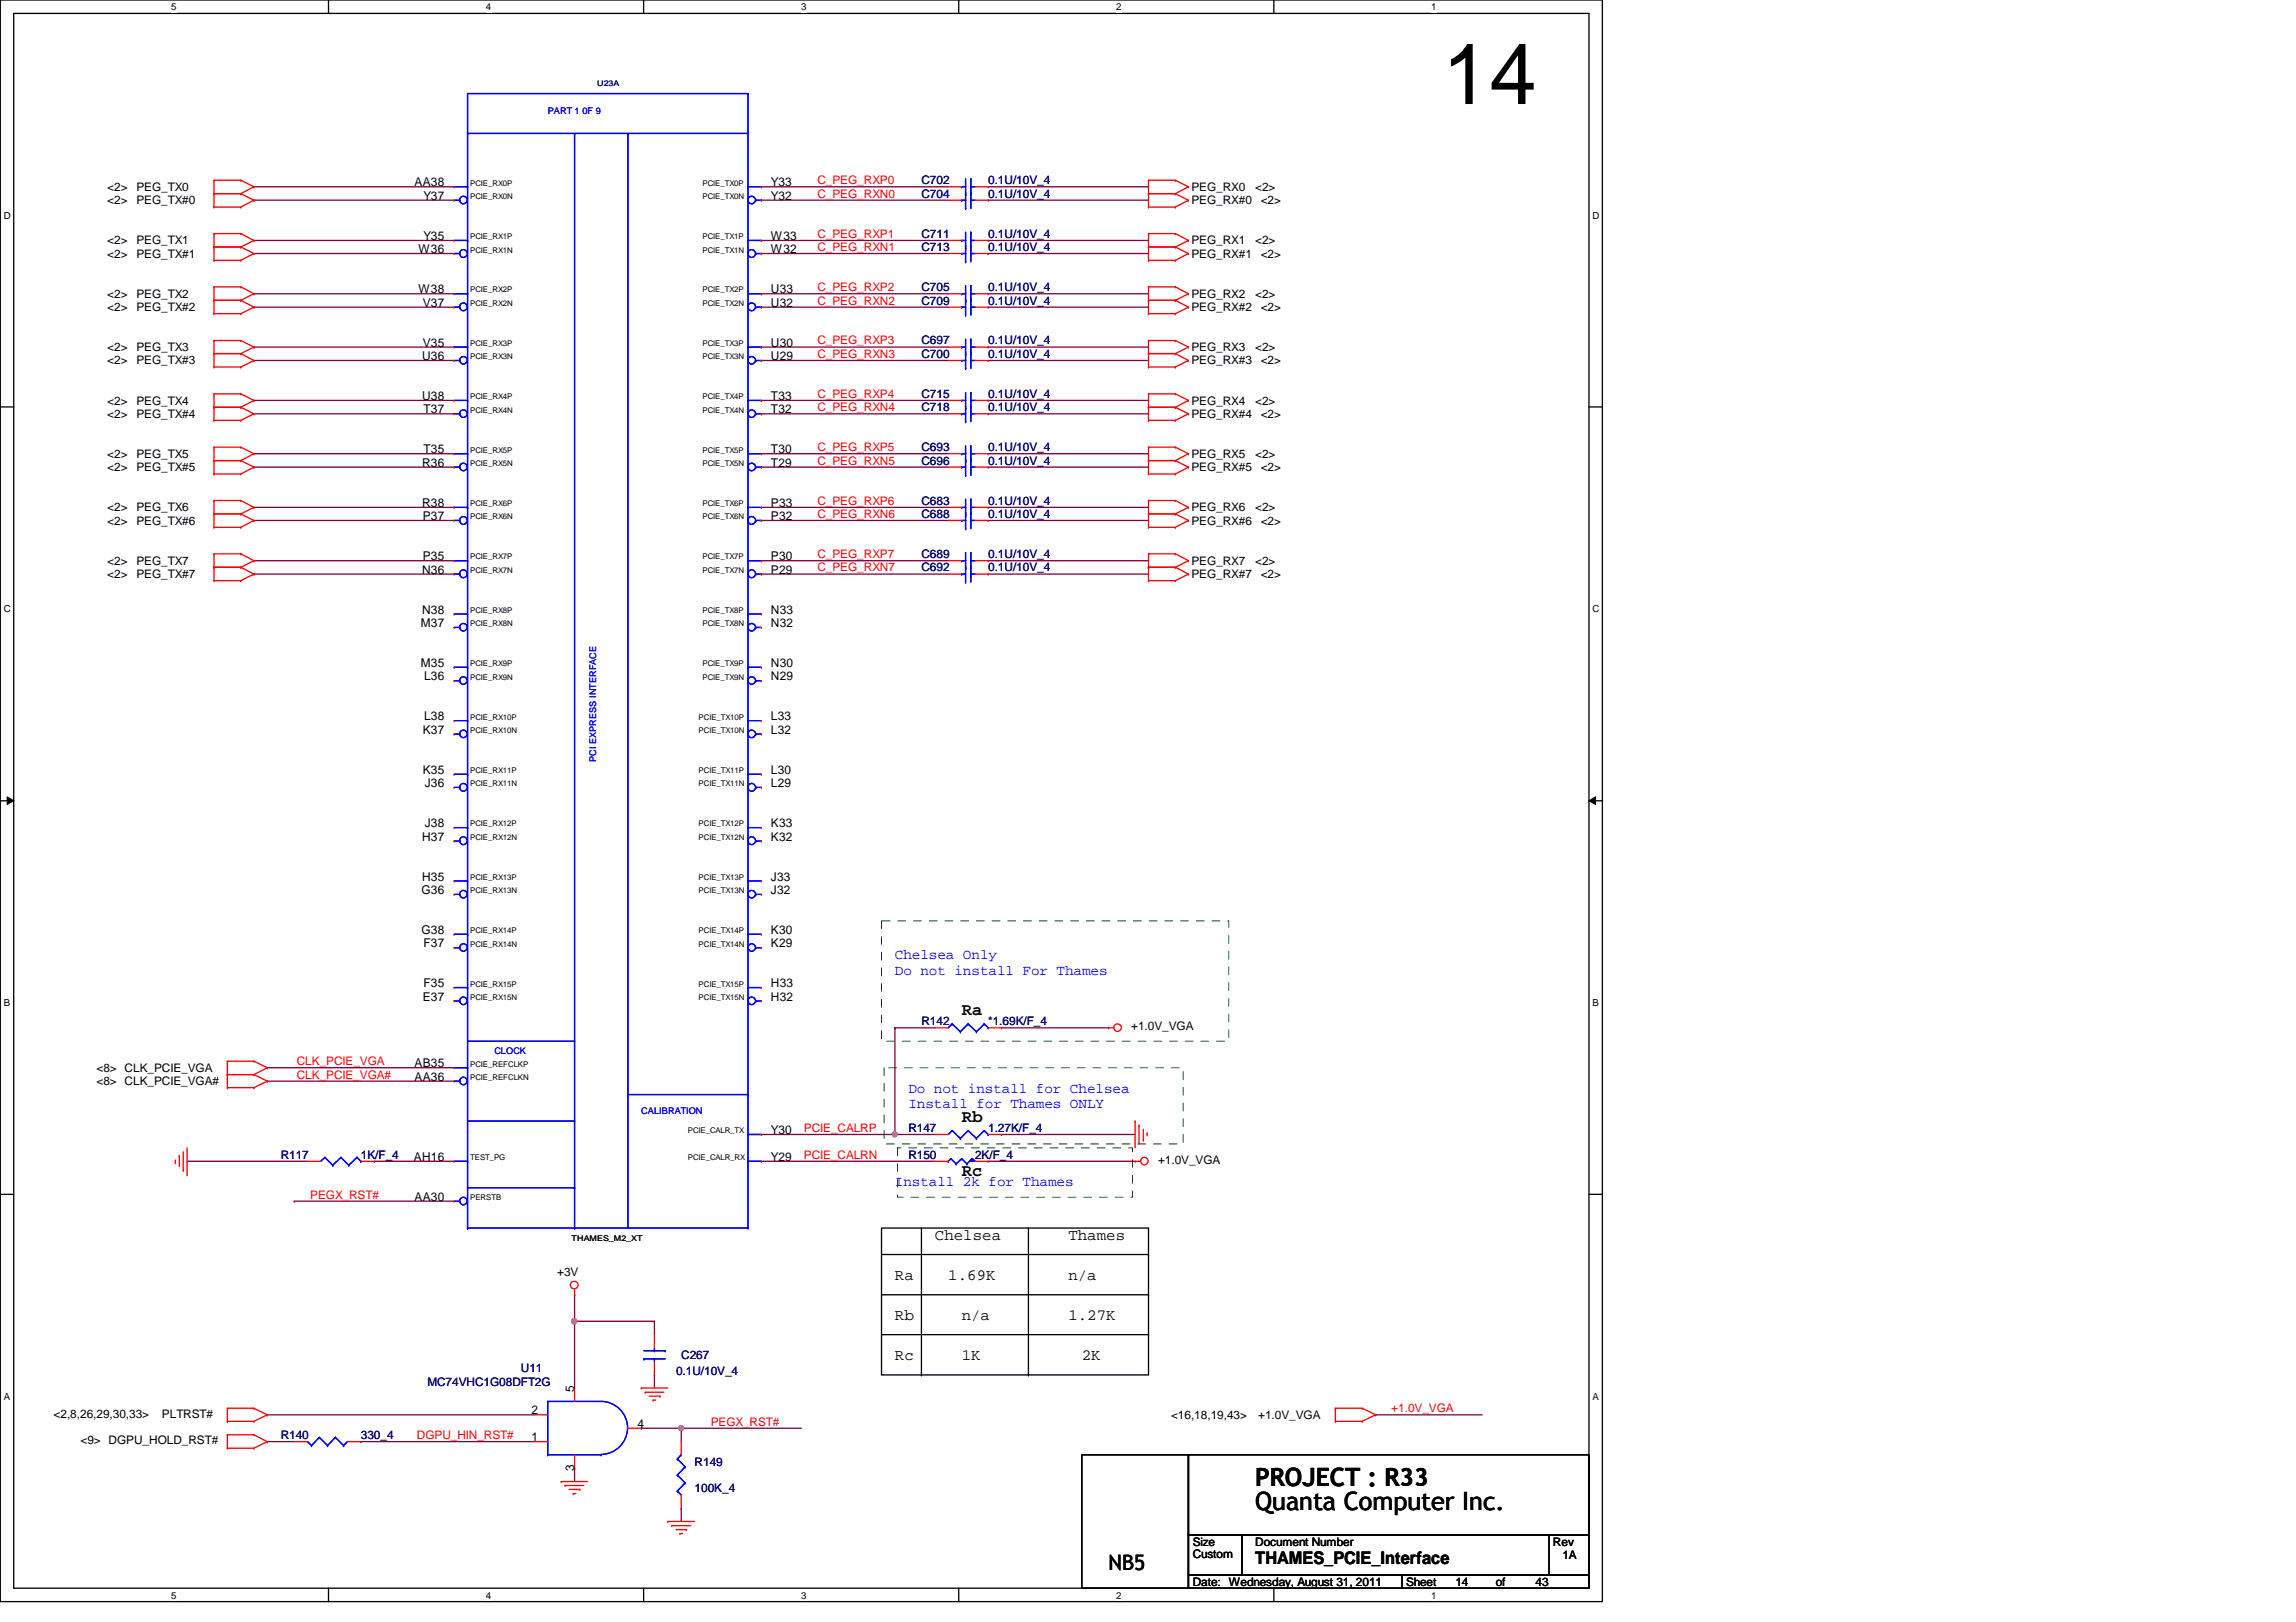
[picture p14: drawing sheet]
<svg xmlns="http://www.w3.org/2000/svg" width="297mm" height="210mm" viewBox="0 0 297 210" stroke-linecap="round" stroke-linejoin="round" font-family="sans-serif">
<defs><g id="words">
<text font-size="11" x="186.6" y="13.5">14</text>
<g font-size="3.3">
<text x="162.4" y="195.4">Quanta Computer Inc.</text>
<text x="162.4" y="192.3">PROJECT : R33</text>
</g>
<text font-size="2.8" x="143.4" y="203.1">NB5</text>
<g font-size="2.2">
<text x="124.4" y="131.4">Ra</text>
<text x="124.4" y="145.2">Rb</text>
<text x="124.4" y="152.1">Rc</text>
<text x="162.4" y="202.4">THAMES_PCIE_Interface</text>
</g>
<g font-size="2">
<text x="120.9" y="160.5">Chelsea</text>
<text x="138.2" y="160.5">Thames</text>
<text x="115.8" y="165.7">Ra</text>
<text x="122.7" y="165.7">1.69K</text>
<text x="138.2" y="165.7">n/a</text>
<text x="115.8" y="170.9">Rb</text>
<text x="124.4" y="170.9">n/a</text>
<text x="138.2" y="170.9">1.27K</text>
<text x="115.8" y="176">Rc</text>
<text x="124.4" y="176">1K</text>
<text x="140" y="176">2K</text>
</g>
<g font-size="1.9" fill="#00f">
<text x="115.8" y="124.1">Chelsea Only</text>
<text x="115.8" y="126.1">Do not install For Thames</text>
<text x="117.5" y="141.4">Do not install for Chelsea</text>
<text x="117.5" y="143.4">Install for Thames ONLY</text>
<text x="115.8" y="153.5">Install 2k for Thames</text>
</g>
<g font-size="1.6">
<text x="53.6" y="24.1">AA38</text>
<text x="54.8" y="25.9">Y37</text>
<text x="99.7" y="25.9">Y32</text>
<text x="99.7" y="24.1">Y33</text>
<text x="54.1" y="32.8">W36</text>
<text x="54.8" y="31.1">Y35</text>
<text x="99.7" y="32.8">W32</text>
<text x="99.7" y="31.1">W33</text>
<text x="54.1" y="38">W38</text>
<text x="54.7" y="39.7">V37</text>
<text x="99.7" y="39.7">U32</text>
<text x="99.7" y="38">U33</text>
<text x="54.6" y="46.6">U36</text>
<text x="54.7" y="44.9">V35</text>
<text x="99.7" y="46.6">U29</text>
<text x="99.7" y="44.9">U30</text>
<text x="54.6" y="51.8">U38</text>
<text x="54.8" y="53.5">T37</text>
<text x="99.7" y="53.5">T32</text>
<text x="99.7" y="51.8">T33</text>
<text x="54.8" y="58.7">T35</text>
<text x="99.7" y="58.7">T30</text>
<text x="54.6" y="65.6">R38</text>
<text x="54.6" y="60.4">R36</text>
<text x="99.7" y="65.6">P33</text>
<text x="99.7" y="60.4">T29</text>
<text x="54.7" y="67.3">P37</text>
<text x="99.7" y="67.3">P32</text>
<text x="54.6" y="74.3">N36</text>
<text x="54.7" y="72.5">P35</text>
<text x="99.7" y="74.3">P29</text>
<text x="99.7" y="72.5">P30</text>
<text x="54.4" y="81.2">M37</text>
<text x="54.6" y="79.4">N38</text>
<text x="99.7" y="81.2">N32</text>
<text x="99.7" y="79.4">N33</text>
<text x="54.4" y="86.3">M35</text>
<text x="54.9" y="88.1">L36</text>
<text x="99.7" y="88.1">N29</text>
<text x="99.7" y="86.3">N30</text>
<text x="54.7" y="95">K37</text>
<text x="54.9" y="93.2">L38</text>
<text x="99.7" y="95">L32</text>
<text x="99.7" y="93.2">L33</text>
<text x="54.7" y="100.2">K35</text>
<text x="54.9" y="101.9">J36</text>
<text x="99.7" y="101.9">L29</text>
<text x="99.7" y="100.2">L30</text>
<text x="54.9" y="107.1">J38</text>
<text x="99.7" y="107.1">K33</text>
<text x="54.6" y="114">H35</text>
<text x="54.6" y="108.8">H37</text>
<text x="99.7" y="114">J33</text>
<text x="99.7" y="108.8">K32</text>
<text x="54.5" y="115.7">G36</text>
<text x="99.7" y="115.7">J32</text>
<text x="54.5" y="120.9">G38</text>
<text x="54.8" y="122.6">F37</text>
<text x="99.7" y="122.6">K29</text>
<text x="99.7" y="120.9">K30</text>
<text x="54.7" y="129.5">E37</text>
<text x="54.8" y="127.8">F35</text>
<text x="99.7" y="129.5">H32</text>
<text x="99.7" y="127.8">H33</text>
<text x="53.6" y="139.9">AA36</text>
<text x="53.6" y="138.1">AB35</text>
<text x="99.7" y="146.8">Y30</text>
<text x="53.5" y="150.2">AH16</text>
<text x="53.6" y="155.4">AA30</text>
<text x="99.7" y="150.2">Y29</text>
<text x="68.7" y="183">2</text>
<text x="74.3" y="180.1" transform="rotate(-90 74.3 180.1)">5</text>
<text x="82.5" y="184.8">4</text>
<text x="68.7" y="186.5">1</text>
<text x="74.3" y="190.3" transform="rotate(-90 74.3 190.3)">3</text>
</g>
<g font-size="1.5" fill="#f00">
<text x="105.7" y="23.8">C_PEG_RXP0</text>
<text x="105.7" y="25.6">C_PEG_RXN0</text>
<text x="105.7" y="32.5">C_PEG_RXN1</text>
<text x="105.7" y="30.8">C_PEG_RXP1</text>
<text x="105.7" y="39.4">C_PEG_RXN2</text>
<text x="105.7" y="37.7">C_PEG_RXP2</text>
<text x="105.7" y="44.6">C_PEG_RXP3</text>
<text x="105.7" y="46.3">C_PEG_RXN3</text>
<text x="105.7" y="51.5">C_PEG_RXP4</text>
<text x="105.7" y="53.2">C_PEG_RXN4</text>
<text x="105.7" y="58.4">C_PEG_RXP5</text>
<text x="105.7" y="65.3">C_PEG_RXP6</text>
<text x="105.7" y="60.1">C_PEG_RXN5</text>
<text x="105.7" y="67">C_PEG_RXN6</text>
<text x="105.7" y="74">C_PEG_RXN7</text>
<text x="105.7" y="72.2">C_PEG_RXP7</text>
<text x="38.4" y="137.8">CLK_PCIE_VGA</text>
<text x="38.4" y="139.6">CLK_PCIE_VGA#</text>
<text x="104" y="149.9">PCIE_CALRN</text>
<text x="104" y="146.5">PCIE_CALRP</text>
<text x="40.1" y="155.1">PEGX_RST#</text>
<text x="91.9" y="184.5">PEGX_RST#</text>
<text x="180" y="182.8">+1.0V_VGA</text>
<text x="53.9" y="186.2">DGPU_HIN_RST#</text>
</g>
<g font-size="1.5" fill="#000080">
<text x="119.2" y="23.9">C702</text>
<text x="127.8" y="23.9">0.1U/10V_4</text>
<text x="119.2" y="25.6">C704</text>
<text x="127.8" y="25.6">0.1U/10V_4</text>
<text x="119.2" y="30.8">C711</text>
<text x="119.2" y="32.5">C713</text>
<text x="127.8" y="30.8">0.1U/10V_4</text>
<text x="127.8" y="32.5">0.1U/10V_4</text>
<text x="119.2" y="39.4">C709</text>
<text x="119.2" y="37.7">C705</text>
<text x="127.8" y="39.4">0.1U/10V_4</text>
<text x="127.8" y="37.7">0.1U/10V_4</text>
<text x="119.2" y="44.6">C697</text>
<text x="119.2" y="46.3">C700</text>
<text x="127.8" y="44.6">0.1U/10V_4</text>
<text x="127.8" y="46.3">0.1U/10V_4</text>
<text x="119.2" y="51.5">C715</text>
<text x="119.2" y="53.2">C718</text>
<text x="127.8" y="51.5">0.1U/10V_4</text>
<text x="127.8" y="53.2">0.1U/10V_4</text>
<text x="119.2" y="58.4">C693</text>
<text x="127.8" y="58.4">0.1U/10V_4</text>
<text x="119.2" y="65.3">C683</text>
<text x="119.2" y="60.1">C696</text>
<text x="127.8" y="65.3">0.1U/10V_4</text>
<text x="127.8" y="60.1">0.1U/10V_4</text>
<text x="119.2" y="67.1">C688</text>
<text x="127.8" y="67.1">0.1U/10V_4</text>
<text x="119.2" y="74">C692</text>
<text x="119.2" y="72.2">C689</text>
<text x="127.8" y="74">0.1U/10V_4</text>
<text x="127.8" y="72.2">0.1U/10V_4</text>
<text x="119.2" y="132.7">R142</text>
<text x="127.8" y="132.7">*1.69K/F_4</text>
<text x="36.3" y="149.9">R117</text>
<text x="46.7" y="149.9">1K/F_4</text>
<text x="117.5" y="149.9">R150</text>
<text x="117.5" y="146.5">R147</text>
<text x="126.2" y="149.9">2K/F_4</text>
<text x="127.8" y="146.5">1.27K/F_4</text>
<text x="55.3" y="179.3">MC74VHC1G08DFT2G</text>
<text x="67.4" y="177.6">U11</text>
<text x="87.5" y="177.9">0.1U/10V_4</text>
<text x="88.1" y="175.9">C267</text>
<text x="36.3" y="186.2">R140</text>
<text x="46.7" y="186.2">330_4</text>
<text x="89.9" y="189.7">R149</text>
<text x="89.9" y="193.1">100K_4</text>
</g>
<g font-size="1.5">
<text x="13.9" y="24.7">&lt;2&gt;</text>
<text x="13.9" y="26.5">&lt;2&gt;</text>
<text x="17.6" y="24.7">PEG_TX0</text>
<text x="17.6" y="26.5">PEG_TX#0</text>
<text x="154.1" y="26.5">PEG_RX#0</text>
<text x="154.1" y="24.7">PEG_RX0</text>
<text x="162.4" y="24.7">&lt;2&gt;</text>
<text x="163.1" y="26.5">&lt;2&gt;</text>
<text x="13.9" y="33.4">&lt;2&gt;</text>
<text x="13.9" y="31.6">&lt;2&gt;</text>
<text x="17.6" y="33.4">PEG_TX#1</text>
<text x="17.6" y="31.6">PEG_TX1</text>
<text x="154.1" y="33.4">PEG_RX#1</text>
<text x="154.1" y="31.6">PEG_RX1</text>
<text x="162.4" y="31.6">&lt;2&gt;</text>
<text x="163.1" y="33.4">&lt;2&gt;</text>
<text x="13.9" y="38.5">&lt;2&gt;</text>
<text x="13.9" y="40.3">&lt;2&gt;</text>
<text x="17.6" y="38.5">PEG_TX2</text>
<text x="17.6" y="40.3">PEG_TX#2</text>
<text x="154.1" y="38.5">PEG_RX2</text>
<text x="154.1" y="40.3">PEG_RX#2</text>
<text x="162.4" y="38.5">&lt;2&gt;</text>
<text x="163.1" y="40.3">&lt;2&gt;</text>
<text x="13.9" y="47.2">&lt;2&gt;</text>
<text x="13.9" y="45.5">&lt;2&gt;</text>
<text x="17.6" y="47.2">PEG_TX#3</text>
<text x="17.6" y="45.5">PEG_TX3</text>
<text x="154.1" y="45.5">PEG_RX3</text>
<text x="154.1" y="47.2">PEG_RX#3</text>
<text x="162.4" y="45.5">&lt;2&gt;</text>
<text x="163.1" y="47.2">&lt;2&gt;</text>
<text x="13.9" y="52.4">&lt;2&gt;</text>
<text x="17.6" y="52.4">PEG_TX4</text>
<text x="154.1" y="52.4">PEG_RX4</text>
<text x="162.4" y="52.4">&lt;2&gt;</text>
<text x="13.9" y="59.3">&lt;2&gt;</text>
<text x="13.9" y="54.1">&lt;2&gt;</text>
<text x="17.6" y="59.3">PEG_TX5</text>
<text x="17.6" y="54.1">PEG_TX#4</text>
<text x="154.1" y="54.1">PEG_RX#4</text>
<text x="154.1" y="59.3">PEG_RX5</text>
<text x="162.4" y="59.3">&lt;2&gt;</text>
<text x="163.1" y="54.1">&lt;2&gt;</text>
<text x="13.9" y="61">&lt;2&gt;</text>
<text x="17.6" y="61">PEG_TX#5</text>
<text x="154.1" y="61">PEG_RX#5</text>
<text x="163.1" y="61">&lt;2&gt;</text>
<text x="13.9" y="67.9">&lt;2&gt;</text>
<text x="13.9" y="66.2">&lt;2&gt;</text>
<text x="17.6" y="67.9">PEG_TX#6</text>
<text x="17.6" y="66.2">PEG_TX6</text>
<text x="154.1" y="66.2">PEG_RX6</text>
<text x="154.1" y="67.9">PEG_RX#6</text>
<text x="162.4" y="66.2">&lt;2&gt;</text>
<text x="163.1" y="67.9">&lt;2&gt;</text>
<text x="13.9" y="73.1">&lt;2&gt;</text>
<text x="13.9" y="74.8">&lt;2&gt;</text>
<text x="17.6" y="73.1">PEG_TX7</text>
<text x="17.6" y="74.8">PEG_TX#7</text>
<text x="154.1" y="73.1">PEG_RX7</text>
<text x="154.1" y="74.8">PEG_RX#7</text>
<text x="162.4" y="73.1">&lt;2&gt;</text>
<text x="163.1" y="74.8">&lt;2&gt;</text>
<text x="146.3" y="133.3">+1.0V_VGA</text>
<text x="12.5" y="138.7">&lt;8&gt; CLK_PCIE_VGA</text>
<text x="12.5" y="140.5">&lt;8&gt; CLK_PCIE_VGA#</text>
<text x="149.8" y="150.6">+1.0V_VGA</text>
<text x="72.1" y="165.1">+3V</text>
<text x="6.9" y="183.5">&lt;2,8,26,29,30,33&gt;</text>
<text x="21" y="183.5">PLTRST#</text>
<text x="151.5" y="183.6">&lt;16,18,19,43&gt;</text>
<text x="162.8" y="183.6">+1.0V_VGA</text>
<text x="10.4" y="186.9">&lt;9&gt; DGPU_HOLD_RST#</text>
<text x="154.3" y="200">Size</text>
<text x="154.3" y="201.6">Custom</text>
<text x="162.4" y="200">Document Number</text>
<text x="200.9" y="200">Rev</text>
<text x="202.1" y="201.8">1A</text>
<text x="154.3" y="205.2">Date: Wednesday, August 31, 2011</text>
<text x="181.9" y="205.2">Sheet</text>
<text x="188.3" y="205.2">14</text>
<text x="193.5" y="205.2">of</text>
<text x="198.7" y="205.2">43</text>
</g>
<g font-size="1.3">
<text x="22.1" y="1.4">5</text>
<text x="62.9" y="1.4">4</text>
<text x="103.6" y="1.4">3</text>
<text x="144.4" y="1.4">2</text>
<text x="185.2" y="1.4">1</text>
<text x=".5" y="28.3">D</text>
<text x="206" y="28.3">D</text>
<text x=".5" y="79.2">C</text>
<text x="206" y="79.2">C</text>
<text x=".5" y="130.2">B</text>
<text x="206" y="130.2">B</text>
<text x=".5" y="181.1">A</text>
<text x="206" y="181.1">A</text>
<text x="22.1" y="206.9">5</text>
<text x="62.9" y="206.9">4</text>
<text x="103.6" y="206.9">3</text>
<text x="144.4" y="206.9">2</text>
<text x="185.2" y="206.9">1</text>
</g>
<g font-size="1.2" fill="#00f">
<text x="70.9" y="14.8">PART 1 0F 9</text>
<text x="77.1" y="98.6" transform="rotate(-90 77.1 98.6)">PCI EXPRESS INTERFACE</text>
<text x="64" y="136.4">CLOCK</text>
<text x="83" y="144.1">CALIBRATION</text>
</g>
<text font-size="1" fill="#000080" x="77.3" y="11.1">U23A</text>
<g font-size="1">
<text x="60.8" y="25.8">PCIE_RX0N</text>
<text x="60.8" y="24">PCIE_RX0P</text>
<text x="90.9" y="25.8">PCIE_TX0N</text>
<text x="90.9" y="24">PCIE_TX0P</text>
<text x="60.8" y="32.7">PCIE_RX1N</text>
<text x="60.8" y="30.9">PCIE_RX1P</text>
<text x="90.9" y="32.7">PCIE_TX1N</text>
<text x="90.9" y="30.9">PCIE_TX1P</text>
<text x="60.8" y="39.6">PCIE_RX2N</text>
<text x="60.8" y="37.8">PCIE_RX2P</text>
<text x="90.9" y="39.6">PCIE_TX2N</text>
<text x="90.9" y="37.8">PCIE_TX2P</text>
<text x="60.8" y="46.5">PCIE_RX3N</text>
<text x="60.8" y="44.8">PCIE_RX3P</text>
<text x="90.9" y="46.5">PCIE_TX3N</text>
<text x="90.9" y="44.8">PCIE_TX3P</text>
<text x="60.8" y="53.4">PCIE_RX4N</text>
<text x="60.8" y="51.7">PCIE_RX4P</text>
<text x="90.9" y="53.4">PCIE_TX4N</text>
<text x="90.9" y="51.7">PCIE_TX4P</text>
<text x="60.8" y="58.6">PCIE_RX5P</text>
<text x="90.9" y="58.6">PCIE_TX5P</text>
<text x="60.8" y="65.5">PCIE_RX6P</text>
<text x="60.8" y="60.3">PCIE_RX5N</text>
<text x="90.9" y="65.5">PCIE_TX6P</text>
<text x="90.9" y="60.3">PCIE_TX5N</text>
<text x="60.8" y="67.2">PCIE_RX6N</text>
<text x="90.9" y="67.2">PCIE_TX6N</text>
<text x="60.8" y="74.1">PCIE_RX7N</text>
<text x="60.8" y="72.4">PCIE_RX7P</text>
<text x="90.9" y="74.1">PCIE_TX7N</text>
<text x="90.9" y="72.4">PCIE_TX7P</text>
<text x="60.8" y="81">PCIE_RX8N</text>
<text x="60.8" y="79.3">PCIE_RX8P</text>
<text x="90.9" y="81">PCIE_TX8N</text>
<text x="90.9" y="79.3">PCIE_TX8P</text>
<text x="60.8" y="88">PCIE_RX9N</text>
<text x="60.8" y="86.2">PCIE_RX9P</text>
<text x="90.9" y="88">PCIE_TX9N</text>
<text x="90.9" y="86.2">PCIE_TX9P</text>
<text x="60.8" y="94.9">PCIE_RX10N</text>
<text x="60.8" y="93.1">PCIE_RX10P</text>
<text x="90.4" y="94.9">PCIE_TX10N</text>
<text x="90.4" y="93.1">PCIE_TX10P</text>
<text x="60.8" y="101.8">PCIE_RX11N</text>
<text x="60.8" y="100">PCIE_RX11P</text>
<text x="90.4" y="101.8">PCIE_TX11N</text>
<text x="90.4" y="100">PCIE_TX11P</text>
<text x="60.8" y="106.9">PCIE_RX12P</text>
<text x="90.4" y="106.9">PCIE_TX12P</text>
<text x="60.8" y="113.9">PCIE_RX13P</text>
<text x="60.8" y="108.7">PCIE_RX12N</text>
<text x="90.4" y="113.9">PCIE_TX13P</text>
<text x="90.4" y="108.7">PCIE_TX12N</text>
<text x="60.8" y="115.6">PCIE_RX13N</text>
<text x="90.4" y="115.6">PCIE_TX13N</text>
<text x="60.8" y="122.5">PCIE_RX14N</text>
<text x="60.8" y="120.8">PCIE_RX14P</text>
<text x="90.4" y="122.5">PCIE_TX14N</text>
<text x="90.4" y="120.8">PCIE_TX14P</text>
<text x="60.8" y="129.4">PCIE_RX15N</text>
<text x="60.8" y="127.7">PCIE_RX15P</text>
<text x="90.4" y="129.4">PCIE_TX15N</text>
<text x="90.4" y="127.7">PCIE_TX15P</text>
<text x="60.8" y="139.8">PCIE_REFCLKN</text>
<text x="60.8" y="138">PCIE_REFCLKP</text>
<text x="89" y="146.7">PCIE_CALR_TX</text>
<text x="60.8" y="155.3">PERSTB</text>
<text x="60.8" y="150.1">TEST_PG</text>
<text x="89" y="150.1">PCIE_CALR_RX</text>
<text x="74" y="160.7">THAMES_M2_XT</text>
</g>
</g></defs>
<path d="M0 0h207.3v207.3h-207.3zM1.8 1.7h203.8v203.8h-203.8z" fill="none" stroke="#000" stroke-width=".17"/>
<g fill="#fff">
<path d="M22.1 .2h.7v1.4h-.7z"/>
<path d="M22.1 205.7h.7v1.4h-.7z"/>
</g>
<path d="M42.5 0v1.7M42.5 205.5v1.8" fill="none" stroke="#000" stroke-width=".17"/>
<g fill="#fff">
<path d="M62.9 .2h.6v1.4h-.6z"/>
<path d="M62.9 205.7h.6v1.4h-.6z"/>
</g>
<path d="M83.3 0v1.7M83.3 205.5v1.8" fill="none" stroke="#000" stroke-width=".17"/>
<g fill="#fff">
<path d="M103.6 .2h.7v1.4h-.7z"/>
<path d="M103.6 205.7h.7v1.4h-.7z"/>
</g>
<path d="M124 0v1.7M124 205.5v1.8" fill="none" stroke="#000" stroke-width=".17"/>
<g fill="#fff">
<path d="M144.4 .2h.7v1.4h-.7z"/>
<path d="M144.4 205.7h.7v1.4h-.7z"/>
</g>
<path d="M164.8 0v1.7M164.8 205.5v1.8" fill="none" stroke="#000" stroke-width=".17"/>
<g fill="#fff">
<path d="M185.2 .2h.6v1.4h-.6z"/>
<path d="M185.2 205.7h.6v1.4h-.6z"/>
<path d="M.5 27.2h.9v1.4h-.9z"/>
<path d="M206 27.2h.9v1.4h-.9z"/>
<path d="M.5 78.1h.9v1.4h-.9z"/>
<path d="M206 78.1h.9v1.4h-.9z"/>
</g>
<path d="M0 52.7h1.8M205.6 52.7h1.7" fill="none" stroke="#000" stroke-width=".17"/>
<g fill="#fff">
<path d="M.5 129.1h.8v1.4h-.8z"/>
<path d="M206 129.1h.8v1.4h-.8z"/>
</g>
<path d="M0 103.6h1.8M205.6 103.6h1.7" fill="none" stroke="#000" stroke-width=".17"/>
<path d="M.9 103.1l.9 .5-.9 .5zM205.6 103.6l.8-.5v1z" fill="#000"/>
<path d="M.9 103.1l.9 .5-.9 .5zM205.6 103.6l.8-.5v1z" fill="none" stroke="#000" stroke-width=".13"/>
<g fill="#fff">
<path d="M.5 180h.8v1.4h-.8z"/>
<path d="M206 180h.8v1.4h-.8z"/>
</g>
<path d="M0 154.6h1.8M205.6 154.6h1.7" fill="none" stroke="#000" stroke-width=".17"/>
<path d="M115.8 146.8h.1M115.8 146.8h5.1" fill="none" stroke="#800040" stroke-width=".17"/>
<circle cx="115.8" cy="146.8" r=".32" fill="#f0f"/>
<circle cx="115.8" cy="146.8" r=".32" fill="none" stroke="#f0f" stroke-width=".17"/>
<g fill="none" stroke="#800040" stroke-width=".17">
<path d="M32.8 31.1h.1M32.8 24.2h.1M32.8 32.8h.1M32.8 25.9h.1M32.8 38h.1M32.8 39.8h.1M32.8 31.1h26M32.8 24.2h26M32.8 32.8h26M32.8 25.9h26M32.8 39.8h26M32.8 38h26"/>
<path d="M98.5 39.8h.1M98.5 32.8h.1M98.5 38h.1M98.5 31.1h.1M98.5 25.9h.1M98.5 24.2h.1M98.5 31.1h24.2M98.5 24.2h24.2M98.5 32.8h24.2M98.5 25.9h24.2M98.5 39.8h24.2M98.5 38h24.2"/>
<path d="M127.8 24.2h.1M127.8 31.1h.1M127.8 25.9h.1M127.8 38h.1M127.8 39.8h.1M127.8 32.8h.1M127.8 31.1h20.8M127.8 24.2h20.8M127.8 32.8h20.8M127.8 25.9h20.8M127.8 39.8h20.8M127.8 38h20.8"/>
<path d="M32.8 58.7h.1M32.8 46.7h.1M32.8 44.9h.1M32.8 51.8h.1M32.8 53.6h.1M32.8 58.7h26M32.8 46.7h26M32.8 44.9h26M32.8 51.8h26M32.8 53.6h26M98.5 44.9h.1M98.5 51.8h.1"/>
<path d="M98.5 46.7h.1M98.5 53.6h.1M98.5 58.7h.1M98.5 58.7h24.2M98.5 46.7h24.2M98.5 44.9h24.2M98.5 51.8h24.2M98.5 53.6h24.2M127.8 51.8h.1M127.8 53.6h.1M127.8 44.9h.1M127.8 58.7h.1"/>
<path d="M127.8 46.7h.1M127.8 58.7h20.8M127.8 46.7h20.8M127.8 44.9h20.8M127.8 51.8h20.8M127.8 53.6h20.8M32.8 65.7h.1M32.8 60.5h.1M32.8 67.4h.1M32.8 72.6h.1M32.8 74.3h.1M32.8 65.7h26"/>
<path d="M32.8 60.5h26M32.8 67.4h26M32.8 74.3h26M32.8 72.6h26M98.5 65.7h.1M98.5 74.3h.1M98.5 72.6h.1M98.5 60.5h.1M98.5 67.4h.1M98.5 65.7h24.2M98.5 60.5h24.2M98.5 67.4h24.2"/>
<path d="M98.5 74.3h24.2M98.5 72.6h24.2M127.8 74.3h.1M127.8 72.6h.1M127.8 67.4h.1M127.8 60.5h.1M127.8 65.7h.1M127.8 65.7h20.8M127.8 60.5h20.8M127.8 67.4h20.8M127.8 74.3h20.8M127.8 72.6h20.8"/>
<path d="M34.6 138.2h.1M34.6 139.9h.1M34.6 138.2h24.2M34.6 139.9h24.2M24.2 150.3h.1M24.2 150.3h15.6M38.1 155.4h.1M38.1 155.4h20.7M48.4 150.3h.1M48.4 150.3h10.4M98.5 150.3h.1M98.5 150.3h22.4"/>
<path d="M127.8 150.3h.1M127.8 150.3h19.1M129.6 146.8h.1M129.6 146.8h17.3M84.7 177.9h.1M84.7 177.9v1.7M46.7 186.6h.1M46.7 186.6h22.4M74.3 190h.1M74.3 190v1.7M88.1 184.8h.1M88.1 184.8h15.6"/>
<path d="M178 183.1h.1M178 183.1h13.8"/>
</g>
<circle cx="88.1" cy="184.8" r=".32" fill="#f0f"/>
<circle cx="88.1" cy="184.8" r=".32" fill="none" stroke="#f0f" stroke-width=".17"/>
<path d="M74.3 171h.1M74.3 171v8.6M74.3 171h10.4M84.7 171h.1M84.7 171v1.7M34.6 183.1h.1M34.6 183.1h34.5M88.1 184.8h.1M88.1 184.8v1.8" fill="none" stroke="#800040" stroke-width=".17"/>
<circle cx="74.3" cy="171" r=".34" fill="#f0f"/>
<circle cx="74.3" cy="171" r=".34" fill="none" stroke="#f0f" stroke-width=".17"/>
<g fill="none" stroke="#800040" stroke-width=".17">
<path d="M115.8 133h.1M115.8 133h5.1M115.8 133v13.8h-17.3M129.6 133h.1M129.6 133h13.8M98.5 146.8h.1M74.3 167.6h.1M74.3 167.6v3.4M34.6 186.6h.1M34.6 186.6h3.5M83 184.8h.1M83 184.8h5.1"/>
<path d="M88.1 195.2h.1M88.1 195.2v1.7"/>
</g>
<g fill="none" stroke="#f00" stroke-width=".17">
<path d="M27.7 33.7h.1M27.7 32h.1M27.7 25.1h.1M27.7 23.3h.1M27.7 30.2h.1M27.7 26.8h.1M27.7 38.9h.1M27.7 37.1h.1M27.7 23.3v3.5M27.7 30.2v3.5M27.7 37.1v3.5M27.7 32h3.5"/>
<path d="M27.7 33.7h3.5M27.7 23.3h3.5M27.7 25.1h3.5M27.7 30.2h3.5M27.7 26.8h3.5M27.7 37.1h3.5M27.7 38.9h3.5M31.2 32h.1M31.2 33.7h.1M31.2 23.3h.1M31.2 25.1h.1M31.2 30.2h.1"/>
<path d="M31.2 26.8h.1M31.2 37.1h.1M31.2 38.9h.1M31.2 32l1.6 .8M31.2 23.3l1.6 .9M31.2 30.2l1.6 .9M31.2 25.1l1.6 .8M31.2 37.1l1.6 .9M31.2 38.9l1.6 .9M32.8 32.8h.1M32.8 24.2h.1M32.8 31.1h.1"/>
<path d="M32.8 25.9h.1M32.8 38h.1M32.8 39.8h.1M32.8 32.8l-1.6 .9M32.8 24.2l-1.6 .9M32.8 31.1l-1.6 .9M32.8 25.9l-1.6 .9M32.8 38l-1.6 .9M32.8 39.8l-1.6 .8M122.7 31.1h1.7M122.7 25.9h1.7M126.1 31.1h1.7"/>
<path d="M126.1 25.9h1.7M148.6 38.9h.1M148.6 37.1h.1M148.6 26.8h.1M148.6 25.1h.1M148.6 33.7h.1M148.6 32h.1M148.6 30.2h.1M148.6 23.3h.1M148.6 32h3.5M148.6 33.7h3.5M148.6 23.3h3.5"/>
<path d="M148.6 25.1h3.5M148.6 30.2h3.5M148.6 26.8h3.5M148.6 23.3v3.5M148.6 30.2v3.5M148.6 37.1v3.5M148.6 37.1h3.5M148.6 38.9h3.5M152.1 37.1h.1M152.1 38.9h.1M152.1 25.1h.1M152.1 26.8h.1"/>
<path d="M152.1 32h.1M152.1 33.7h.1M152.1 30.2h.1M152.1 23.3h.1M152.1 37.1l1.7 .9M152.1 25.1l1.7 .8M152.1 32l1.7 .8M152.1 30.2l1.7 .9M152.1 38.9l1.7 .9M152.1 23.3l1.7 .9M153.8 38h.1M153.8 25.9h.1"/>
<path d="M153.8 32.8h.1M153.8 31.1h.1M153.8 39.8h.1M153.8 24.2h.1M153.8 38l-1.7 .9M153.8 25.9l-1.7 .9M153.8 32.8l-1.7 .9M153.8 31.1l-1.7 .9M153.8 39.8l-1.7 .8M153.8 24.2l-1.7 .9M27.7 59.6h.1M27.7 57.9h.1"/>
<path d="M27.7 47.5h.1M27.7 45.8h.1M27.7 44.1h.1M27.7 40.6h.1M27.7 52.7h.1M27.7 51h.1M27.7 54.4h.1M27.7 57.9h3.5M27.7 59.6h3.5M27.7 44.1v3.4M27.7 51v3.4M27.7 57.9v3.4"/>
<path d="M27.7 45.8h3.5M27.7 47.5h3.5M27.7 44.1h3.5M27.7 51h3.5M27.7 52.7h3.5M27.7 54.4h3.5M27.7 40.6h3.5M31.2 57.9h.1M31.2 59.6h.1M31.2 45.8h.1M31.2 47.5h.1M31.2 44.1h.1"/>
<path d="M31.2 40.6h.1M31.2 51h.1M31.2 52.7h.1M31.2 54.4h.1M31.2 57.9l1.6 .8M31.2 59.6l1.6 .9M31.2 45.8l1.6 .9M31.2 44.1l1.6 .8M31.2 51l1.6 .8M31.2 52.7l1.6 .9M32.8 58.7h.1M32.8 46.7h.1"/>
<path d="M32.8 44.9h.1M32.8 51.8h.1M32.8 53.6h.1M32.8 58.7l-1.6 .9M32.8 46.7l-1.6 .8M32.8 44.9l-1.6 .9M32.8 51.8l-1.6 .9M32.8 53.6l-1.6 .8M148.6 52.7h.1M148.6 51h.1M148.6 54.4h.1M148.6 59.6h.1"/>
<path d="M148.6 45.8h.1M148.6 44.1h.1M148.6 40.6h.1M148.6 57.9h.1M148.6 47.5h.1M148.6 57.9h3.5M148.6 59.6h3.5M148.6 45.8h3.5M148.6 47.5h3.5M148.6 44.1h3.5M148.6 44.1v3.4M148.6 51v3.4"/>
<path d="M148.6 57.9v3.4M148.6 51h3.5M148.6 52.7h3.5M148.6 54.4h3.5M148.6 40.6h3.5M152.1 51h.1M152.1 52.7h.1M152.1 54.4h.1M152.1 59.6h.1M152.1 44.1h.1M152.1 45.8h.1M152.1 40.6h.1"/>
<path d="M152.1 57.9h.1M152.1 47.5h.1M152.1 51l1.7 .8M152.1 52.7l1.7 .9M152.1 59.6l1.7 .9M152.1 44.1l1.7 .8M152.1 57.9l1.7 .8M152.1 45.8l1.7 .9M153.8 51.8h.1M153.8 53.6h.1M153.8 44.9h.1M153.8 58.7h.1"/>
<path d="M153.8 46.7h.1M153.8 51.8l-1.7 .9M153.8 53.6l-1.7 .8M153.8 44.9l-1.7 .9M153.8 58.7l-1.7 .9M153.8 46.7l-1.7 .8M27.7 68.2h.1M27.7 66.5h.1M27.7 61.3h.1M27.7 64.8h.1M27.7 73.4h.1M27.7 71.7h.1"/>
<path d="M27.7 75.1h.1M27.7 64.8v3.4M27.7 71.7v3.4M27.7 66.5h3.5M27.7 68.2h3.5M27.7 61.3h3.5M27.7 64.8h3.5M27.7 71.7h3.5M27.7 73.4h3.5M27.7 75.1h3.5M31.2 66.5h.1M31.2 68.2h.1"/>
<path d="M31.2 61.3h.1M31.2 64.8h.1M31.2 71.7h.1M31.2 73.4h.1M31.2 75.1h.1M31.2 66.5l1.6 .9M31.2 64.8l1.6 .9M31.2 71.7l1.6 .9M31.2 73.4l1.6 .9M32.8 67.4h.1M32.8 60.5h.1M32.8 65.7h.1"/>
<path d="M32.8 72.6h.1M32.8 74.3h.1M32.8 67.4l-1.6 .8M32.8 60.5l-1.6 .8M32.8 65.7l-1.6 .8M32.8 72.6l-1.6 .8M32.8 74.3l-1.6 .8M148.6 73.4h.1M148.6 71.7h.1M148.6 66.5h.1M148.6 64.8h.1M148.6 75.1h.1"/>
<path d="M148.6 61.3h.1M148.6 68.2h.1M148.6 66.5h3.5M148.6 68.2h3.5M148.6 61.3h3.5M148.6 64.8h3.5M148.6 71.7h3.5M148.6 73.4h3.5M148.6 64.8v3.4M148.6 71.7v3.4M148.6 75.1h3.5M152.1 71.7h.1"/>
<path d="M152.1 73.4h.1M152.1 64.8h.1M152.1 66.5h.1M152.1 75.1h.1M152.1 61.3h.1M152.1 68.2h.1M152.1 71.7l1.7 .9M152.1 64.8l1.7 .9M152.1 73.4l1.7 .9M152.1 66.5l1.7 .9M153.8 72.6h.1M153.8 65.7h.1"/>
<path d="M153.8 74.3h.1M153.8 60.5h.1M153.8 67.4h.1M153.8 72.6l-1.7 .8M153.8 65.7l-1.7 .8M153.8 74.3l-1.7 .8M153.8 60.5l-1.7 .8M153.8 67.4l-1.7 .8M29.4 137.3h.1M29.4 139.1h.1M29.4 137.3h3.4M29.4 137.3v3.5"/>
<path d="M29.4 139.1h3.4M32.8 137.3h.1M32.8 139.1h.1M32.8 137.3l1.8 .9M32.8 139.1l1.8 .8M34.6 138.2h.1M34.6 139.9h.1M34.6 138.2l-1.8 .9M34.6 139.9l-1.8 .9M143.4 133h.1M143.4 133h.7M22.7 150.5h.1"/>
<path d="M22.7 150.1v.4M23.2 149.6h.1M23.2 149.6v1.4M23.7 151.5h.1M23.7 149.1v2.4M24.2 152h.1M24.2 148.5v3.5M29.4 140.8h.1M29.4 140.8h3.4M32.8 140.8h.1M146.9 150.3h.1M146.9 145.1h.1"/>
<path d="M146.9 150.3h.7M146.9 145.1v3.4M147.4 145.6h.1M147.4 145.6v2.4M147.9 147.5h.1M147.9 146.1v1.4M148.4 146.6h.1M148.4 146.6v.4M74.3 167.6h.1M74.3 166.8v.8M83 179.6h.1M83 179.6h3.4"/>
<path d="M29.4 182.2h.1M29.4 183.9h.1M29.4 185.7h.1M29.4 187.4h.1M29.4 182.2v1.7M29.4 185.7v1.7M29.4 182.2h3.4M29.4 183.9h3.4M29.4 187.4h3.4M29.4 185.7h3.4M32.8 183.9h.1M32.8 182.2h.1"/>
<path d="M32.8 187.4h.1M32.8 185.7h.1M32.8 182.2l1.8 .9M32.8 185.7l1.8 .9M34.6 183.1h.1M34.6 186.6h.1M34.6 183.1l-1.8 .8M34.6 186.6l-1.8 .8M72.6 191.7h.1M72.6 191.7h3.4M73.1 192.2h.1M73.1 192.2h2.4"/>
<path d="M73.6 192.7h1.4M74.2 193.3h.1M74.2 193.3h.3M75 192.7h.1M83.5 180.2h.1M83.5 180.2h2.4M84 180.7h1.4M84.5 181.2h.1M84.5 181.2h.3M85.4 180.7h.1M86.4 196.9h.1M86.4 196.9h3.5"/>
<path d="M86.9 197.4h.1M86.9 197.4h2.5M87.5 198h1.3M88 198.5h.1M88 198.5h.3M88.8 198h.1M172.8 183.9h.1M172.8 182.2h.1M172.8 182.2h3.4M172.8 183.9h3.4M172.8 182.2v1.7M176.2 182.2h.1"/>
<path d="M176.2 183.9h.1M176.2 182.2l1.8 .9M178 183.1h.1M178 183.1l-1.8 .8"/>
<circle cx="144.6" cy="133" r=".49"/>
<circle cx="148.1" cy="150.3" r=".49"/>
<circle cx="74.3" cy="166.3" r=".5"/>
</g>
<g fill="none" stroke="#000" stroke-width=".17">
<path d="M114 158.9h34.6v19h-34.6zM119.2 158.9v19M133.1 158.9v19M114 167.6h34.6M114 172.7h34.6M114 162.3h34.6M119.2 177.9h.1M133.1 177.9h.1M148.6 167.6h.1M148.6 172.7h.1M148.6 162.3h.1M140 188.3h13.8v17.2h-13.8z"/>
<path d="M153.8 188.3h51.8v10.3h-51.8zM153.8 198.6h6.9v5.2h-6.9zM160.7 198.6h44.9v5.2h-44.9zM200.4 198.6h5.2v5.2h-5.2zM153.8 203.8h27.6v1.7h-27.6zM181.4 203.8h24.2v1.7h-24.2z"/>
</g>
<path d="M114 119.2h45v15.5h-45zM114.4 138.2h38.7v9.8h-38.7zM116.1 148.5h30.4v6.4h-30.4z" fill="none" stroke="#008000" stroke-width=".13" stroke-dasharray="1 1 1 1 1 1 1 1"/>
<g fill="none" stroke="#00f" stroke-width=".17">
<path d="M124.4 31.1h.1M124.4 25.9h.1M124.4 31.1h.5M124.4 25.9h.5M124.9 32.1h.1M124.9 27h.1M124.9 24.9v2.1M124.9 30.1v2M125.6 31.1h.1M125.6 30.1h.1M125.6 25.9h.1M125.6 24.9h.1"/>
<path d="M125.6 31.1h.5M125.6 24.9v2.1M125.6 30.1v2M125.6 25.9h.5M122.7 150.3h.1M123 149.9h.1M123 149.9l.7 .7M123 149.9l-.3 .4M123.7 150.6h.1M124.4 149.9h.1M124.4 149.9l.7 .7M124.4 149.9l-.7 .7"/>
<path d="M125.1 150.6h.1M125.8 149.9h.1M125.8 149.9l.3 .4M125.8 149.9l-.7 .7"/>
</g>
<path d="M125.4 150.3l.4-.4 .3 .4h-.7l.4-.4z" fill-rule="evenodd" fill="#00f"/>
<g fill="none" stroke="#00f" stroke-width=".17">
<path d="M122.7 150.3h.1M123 149.9h.1M123 149.9l.7 .7M123 149.9l-.3 .4M123.7 150.6h.1M124.4 149.9h.1M124.4 149.9l.7 .7M124.4 149.9l-.7 .7M125.1 150.6h.1M125.4 150.3l.4-.4 .3 .4h-.7l.4-.4zM125.8 149.9h.1M125.8 149.9l.3 .4"/>
<path d="M125.8 149.9l-.7 .7"/>
</g>
<path d="M125.4 150.3l.4-.4 .3 .4h-.7l.4-.4z" fill-rule="evenodd" fill="#00f"/>
<g fill="none" stroke="#00f" stroke-width=".17">
<path d="M60.5 17.3h.1M60.5 17.3h36.3M74.3 17.3v141.6M81.2 17.3h.1M81.2 17.3v141.6M96.8 12.1h.1M96.8 12.1h-36.3v146.8M96.8 12.1v146.8M58.8 38h1.7M58.8 39.8h.7M58.8 31.1h1.7M58.8 32.8h.7"/>
<path d="M58.8 24.2h1.7M58.8 25.9h.7M59.5 39.8h.1M59.5 32.8h.1M59.5 25.9h.1M60.5 38h.1M60.5 31.1h.1M60.5 24.2h.1M96.8 38h.1M96.8 31.1h.1M96.8 24.2h.1M96.8 38h1.7"/>
<path d="M96.8 31.1h1.7M96.8 24.2h1.7M97.8 39.8h.1M97.8 32.8h.1M97.8 25.9h.1M97.8 39.8h.7M97.8 32.8h.7M97.8 25.9h.7M124.4 39.8h.1M124.4 38h.1M124.4 32.8h.1M124.4 24.2h.1"/>
<path d="M124.4 38h.5M124.4 39.8h.5M124.4 32.8h.5M124.4 24.2h.5M124.9 39h.1M124.9 33.9h.1M124.9 25.2h.1M124.9 23.2v2M124.9 31.8v2.1M124.9 37v3.8M125.6 39.8h.1M125.6 38.7h.1"/>
<path d="M125.6 38h.1M125.6 37h.1M125.6 32.8h.1M125.6 31.8h.1M125.6 24.2h.1M125.6 23.2h.1M125.6 38h.5M125.6 39.8h.5M125.6 32.8h.5M125.6 24.2h.5M125.6 23.2v2M125.6 31.8v2.1"/>
<path d="M125.6 37v3.8M58.8 58.7h1.7M58.8 51.8h1.7M58.8 53.6h.7M58.8 44.9h1.7M58.8 46.7h.7M59.5 53.6h.1M59.5 46.7h.1M60.5 58.7h.1M60.5 51.8h.1M60.5 44.9h.1M96.8 58.7h.1"/>
<path d="M96.8 51.8h.1M96.8 44.9h.1M96.8 58.7h1.7M96.8 51.8h1.7M96.8 44.9h1.7M97.8 53.6h.1M97.8 46.7h.1M97.8 53.6h.7M97.8 46.7h.7M124.4 58.7h.1M124.4 51.8h.1M124.4 44.9h.1"/>
<path d="M124.4 46.7h.1M124.4 53.6h.1M124.4 58.7h.5M124.4 51.8h.5M124.4 53.6h.5M124.4 44.9h.5M124.4 46.7h.5M124.9 59.8h.1M124.9 52.9h.1M124.9 40.8h.1M124.9 45.9h.1M124.9 47.7h.1"/>
<path d="M124.9 54.6h.1M124.9 43.9v3.8M124.9 50.8v3.8M124.9 57.7v3.8M125.6 58.7h.1M125.6 57.7h.1M125.6 59.4h.1M125.6 51.8h.1M125.6 50.8h.1M125.6 44.9h.1M125.6 43.9h.1M125.6 46.7h.1"/>
<path d="M125.6 45.6h.1M125.6 53.6h.1M125.6 52.5h.1M125.6 58.7h.5M125.6 51.8h.5M125.6 53.6h.5M125.6 44.9h.5M125.6 46.7h.5M125.6 43.9v3.8M125.6 50.8v3.8M125.6 57.7v3.8M58.8 79.5h1.7"/>
<path d="M58.8 72.6h1.7M58.8 74.3h.7M58.8 65.7h1.7M58.8 67.4h.7M58.8 60.5h.7M59.5 74.3h.1M59.5 67.4h.1M59.5 60.5h.1M60.5 79.5h.1M60.5 72.6h.1M60.5 65.7h.1M96.8 79.5h.1"/>
<path d="M96.8 72.6h.1M96.8 65.7h.1M96.8 79.5h1.7M96.8 72.6h1.7M96.8 65.7h1.7M97.8 74.3h.1M97.8 67.4h.1M97.8 60.5h.1M97.8 74.3h.7M97.8 67.4h.7M97.8 60.5h.7M124.4 65.7h.1"/>
<path d="M124.4 60.5h.1M124.4 74.3h.1M124.4 72.6h.1M124.4 67.4h.1M124.4 72.6h.5M124.4 74.3h.5M124.4 65.7h.5M124.4 67.4h.5M124.4 60.5h.5M124.9 66.7h.1M124.9 61.5h.1M124.9 75.3h.1"/>
<path d="M124.9 73.6h.1M124.9 68.4h.1M124.9 64.6v3.8M124.9 71.5v3.8M125.6 65.7h.1M125.6 64.6h.1M125.6 60.5h.1M125.6 74.3h.1M125.6 73.2h.1M125.6 72.6h.1M125.6 71.5h.1M125.6 67.4h.1"/>
<path d="M125.6 66.3h.1M125.6 72.6h.5M125.6 74.3h.5M125.6 65.7h.5M125.6 67.4h.5M125.6 60.5h.5M125.6 64.6v3.8M125.6 71.5v3.8M58.8 86.4h1.7M58.8 88.1h.7M58.8 81.2h.7M58.8 93.3h1.7"/>
<path d="M58.8 95h.7M59.5 88.1h.1M59.5 81.2h.1M59.5 95h.1M60.5 86.4h.1M60.5 93.3h.1M96.8 86.4h.1M96.8 93.3h.1M96.8 86.4h1.7M96.8 93.3h1.7M97.8 88.1h.1M97.8 81.2h.1"/>
<path d="M97.8 95h.1M97.8 88.1h.7M97.8 81.2h.7M97.8 95h.7M58.8 114h1.7M58.8 115.7h.7M58.8 107.1h1.7M58.8 108.8h.7M58.8 100.2h1.7M58.8 101.9h.7M59.5 115.7h.1M59.5 108.8h.1"/>
<path d="M59.5 101.9h.1M60.5 114h.1M60.5 107.1h.1M60.5 100.2h.1M96.8 114h.1M96.8 107.1h.1M96.8 100.2h.1M96.8 114h1.7M96.8 107.1h1.7M96.8 100.2h1.7M97.8 115.7h.1M97.8 108.8h.1"/>
<path d="M97.8 101.9h.1M97.8 115.7h.7M97.8 108.8h.7M97.8 101.9h.7M58.8 127.8h1.7M58.8 129.5h.7M58.8 120.9h1.7M58.8 122.6h.7M58.8 138.2h1.7M58.8 139.9h.7M59.5 129.5h.1M59.5 122.6h.1"/>
<path d="M59.5 139.9h.1M60.5 127.8h.1M60.5 120.9h.1M60.5 138.2h.1M60.5 134.7h13.8M74.3 134.7h.1M96.8 127.8h.1M96.8 120.9h.1M96.8 127.8h1.7M96.8 120.9h1.7M97.8 129.5h.1M97.8 122.6h.1"/>
<path d="M97.8 129.5h.7M97.8 122.6h.7M123.2 132.5h.1M123.2 132.5l-.5 .5M123.2 132.5l1 1M124.2 133.5h.1M125.3 132.5h.1M125.3 132.5l-1.1 1M125.3 132.5l1 1M126.3 133.5h.1M127.3 132.5h.1M127.3 132.5l-1 1"/>
<path d="M127.3 132.5l.5 .5M127.8 133h.1M42 149.8h.1M42 149.8l-.5 .5M42 149.8l1 1M43 150.8h.1M44.1 149.8h.1M44.1 149.8l-1.1 1M44.1 149.8l1 1M45.1 150.8h.1M46.2 149.8h.1M46.2 149.8l-1.1 1"/>
<path d="M46.2 149.8l.5 .5M46.7 150.3h.1M58.8 155.4h.7M58.8 150.3h1.7M59.5 155.4h.1M60.5 150.3h.1M60.5 158.9h.1M60.5 153.7h13.8M60.5 145.1h13.8M60.5 158.9h36.3M74.3 153.7h.1M74.3 145.1h.1"/>
<path d="M74.3 158.9h.1M81.2 141.6h15.6M96.8 146.8h.1M96.8 150.3h.1M96.8 141.6h.1M96.8 158.9h.1M96.8 146.8h1.7M96.8 150.3h1.7M123.2 146.3h.1M123.2 146.3l-.5 .5M123.2 146.3l1 1M124.2 147.3h.1"/>
<path d="M125.3 146.3h.1M125.3 146.3l-1.1 1M125.3 146.3l1 1M125.4 150.3l.4-.4 .3 .4h-.7l.4-.4zM126.3 147.3h.1M127.3 146.3h.1M127.3 146.3l-1 1M127.3 146.3l.5 .5M127.8 146.8h.1M83.3 175.9h.1M83.3 174.8h2.8M83.3 175.9h2.8"/>
<path d="M84.7 175.9h.1M84.7 174.8h.1M84.7 174.5v.3M84.7 175.9v.3M86.1 174.8h.1M39.8 186.6h.1M39.8 186.6l.5 .5M40.3 187.1h.1M41.3 186h.1M41.3 186l1.1 1.1M41.3 186l-1 1.1M42.4 187.1h.1"/>
<path d="M43.4 186h.1M43.4 186l1 1.1M43.4 186l-1 1.1M44.4 187.1h.1M45 186.6l-.6 .5M70.9 181.4h.1M70.9 188.3h.1M70.9 181.4h6.9a3.4 3.4 0 0 1 3.4 3.4 3.4 3.4 0 0 1-3.4 3.4M70.9 181.4v6.9M70.9 188.3h6.9M77.8 188.3h.1M87.6 193h.1"/>
<path d="M87.6 190.9h.1M87.6 188.8h.1M87.6 193l.5 .5M87.6 190.9l1 1M87.6 188.8l1 1M88.1 188.3h.1M88.1 188.3l-.5 .5M88.6 191.9h.1M88.6 189.8h.1M88.6 191.9l-1 1.1M88.6 189.8l-1 1.1"/>
<circle cx="59.9" cy="32.8" r=".5"/>
<circle cx="59.9" cy="39.7" r=".5"/>
<circle cx="60" cy="25.9" r=".49"/>
<circle cx="97.2" cy="32.8" r=".5"/>
<circle cx="97.2" cy="39.7" r=".5"/>
<circle cx="97.3" cy="25.9" r=".49"/>
<circle cx="60" cy="53.5" r=".49"/>
<circle cx="60" cy="46.6" r=".49"/>
<circle cx="97.3" cy="53.5" r=".49"/>
<circle cx="97.3" cy="46.6" r=".49"/>
<circle cx="59.9" cy="67.3" r=".5"/>
<circle cx="59.9" cy="74.2" r=".5"/>
<circle cx="60" cy="60.4" r=".49"/>
<circle cx="97.2" cy="67.3" r=".5"/>
<circle cx="97.2" cy="74.2" r=".5"/>
<circle cx="97.3" cy="60.4" r=".49"/>
<circle cx="60" cy="95" r=".49"/>
<circle cx="60" cy="88.1" r=".49"/>
<circle cx="60" cy="81.2" r=".49"/>
<circle cx="97.3" cy="81.2" r=".49"/>
<circle cx="97.3" cy="95" r=".49"/>
<circle cx="97.3" cy="88.1" r=".49"/>
<circle cx="59.9" cy="101.9" r=".5"/>
<circle cx="59.9" cy="108.8" r=".5"/>
<circle cx="60" cy="115.7" r=".49"/>
<circle cx="97.2" cy="101.9" r=".5"/>
<circle cx="97.2" cy="108.8" r=".5"/>
<circle cx="97.3" cy="115.7" r=".49"/>
<circle cx="60" cy="129.5" r=".49"/>
<circle cx="60" cy="139.9" r=".49"/>
<circle cx="60" cy="122.6" r=".49"/>
<circle cx="97.3" cy="129.5" r=".49"/>
<circle cx="97.3" cy="122.6" r=".49"/>
<circle cx="60" cy="155.4" r=".49"/>
</g>
<g fill="none" stroke="#f00" stroke-width=".17">
<path d="M58.8 39.8h.1M58.8 38h.1M58.8 32.8h.1M58.8 31.1h.1M58.8 25.9h.1M58.8 24.2h.1M98.5 39.8h.1M98.5 38h.1M98.5 32.8h.1M98.5 31.1h.1M98.5 25.9h.1M98.5 24.2h.1"/>
<path d="M122.7 39.8h1.7M122.7 38h1.7M122.7 32.8h1.7M122.7 24.2h1.7M126.1 39.8h1.7M126.1 38h1.7M126.1 32.8h1.7M126.1 24.2h1.7M58.8 58.7h.1M58.8 53.6h.1M58.8 51.8h.1M58.8 46.7h.1"/>
<path d="M58.8 44.9h.1M98.5 58.7h.1M98.5 53.6h.1M98.5 51.8h.1M98.5 46.7h.1M98.5 44.9h.1M122.7 58.7h1.7M122.7 51.8h1.7M122.7 44.9h1.7M122.7 46.7h1.7M122.7 53.6h1.7M126.1 58.7h1.7"/>
<path d="M126.1 51.8h1.7M126.1 44.9h1.7M126.1 46.7h1.7M126.1 53.6h1.7M58.8 79.5h.1M58.8 74.3h.1M58.8 72.6h.1M58.8 67.4h.1M58.8 65.7h.1M58.8 60.5h.1M98.5 79.5h.1M98.5 74.3h.1"/>
<path d="M98.5 72.6h.1M98.5 67.4h.1M98.5 65.7h.1M98.5 60.5h.1M122.7 65.7h1.7M122.7 60.5h1.7M122.7 74.3h1.7M122.7 72.6h1.7M122.7 67.4h1.7M126.1 65.7h1.7M126.1 60.5h1.7M126.1 74.3h1.7"/>
<path d="M126.1 72.6h1.7M126.1 67.4h1.7M58.8 95h.1M58.8 93.3h.1M58.8 88.1h.1M58.8 86.4h.1M58.8 81.2h.1M98.5 95h.1M98.5 93.3h.1M98.5 88.1h.1M98.5 86.4h.1M98.5 81.2h.1"/>
<path d="M58.8 115.7h.1M58.8 114h.1M58.8 108.8h.1M58.8 107.1h.1M58.8 101.9h.1M58.8 100.2h.1M98.5 115.7h.1M98.5 114h.1M98.5 108.8h.1M98.5 107.1h.1M98.5 101.9h.1M98.5 100.2h.1"/>
<path d="M58.8 139.9h.1M58.8 138.2h.1M58.8 129.5h.1M58.8 127.8h.1M58.8 122.6h.1M58.8 120.9h.1M98.5 129.5h.1M98.5 127.8h.1M98.5 122.6h.1M98.5 120.9h.1M120.9 133h1.8M127.8 133h1.8"/>
<path d="M39.8 150.3h1.7M46.7 150.3h1.7M58.8 155.4h.1M58.8 150.3h.1M98.5 150.3h.1M98.5 146.8h.1M120.9 150.3h1.8M120.9 146.8h1.8M126.1 150.3h1.7M127.8 146.8h1.8M74.3 179.6v1.8M84.7 172.7v1.8"/>
<path d="M84.7 176.2v1.7M38.1 186.6h1.7M45 186.6h1.7M69.1 186.6h1.8M69.1 183.1h1.8M74.3 188.3v1.7M81.2 184.8h1.8M88.1 186.6v1.7M88.1 193.5v1.7"/>
</g>
<circle cx="115.8" cy="146.8" r=".32" fill="#f0f"/>
<circle cx="115.8" cy="146.8" r=".32" fill="none" stroke="#f0f" stroke-width=".17"/>
<circle cx="88.1" cy="184.8" r=".32" fill="#f0f"/>
<circle cx="88.1" cy="184.8" r=".32" fill="none" stroke="#f0f" stroke-width=".17"/>
<circle cx="74.3" cy="171" r=".34" fill="#f0f"/>
<circle cx="74.3" cy="171" r=".34" fill="none" stroke="#f0f" stroke-width=".17"/>
<use href="#words"/>
</svg>
